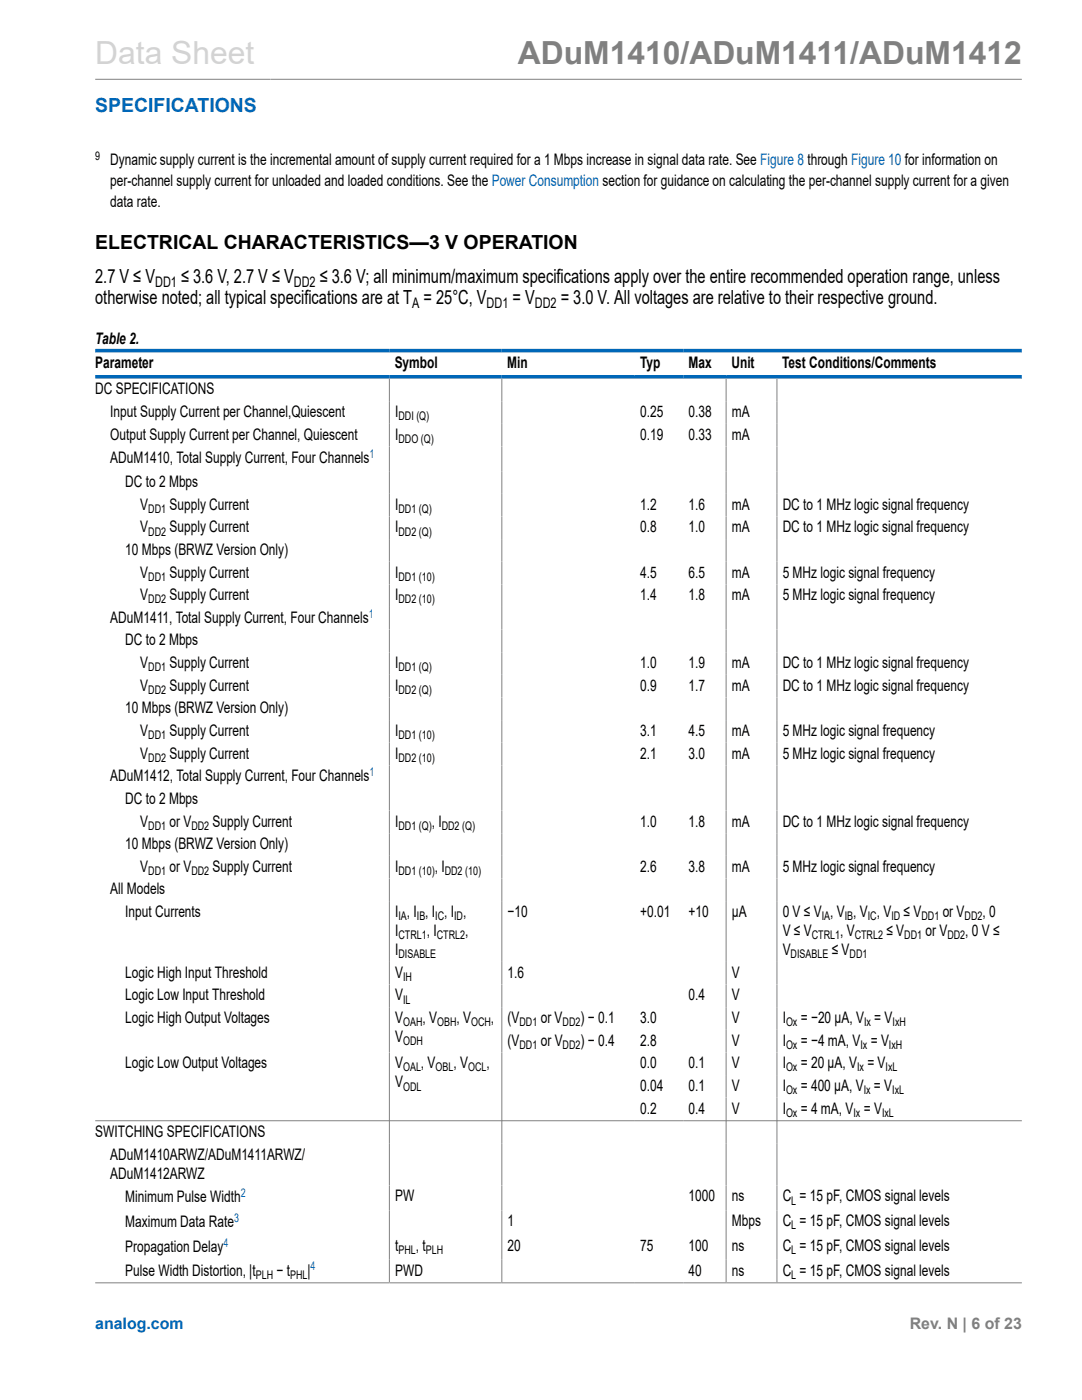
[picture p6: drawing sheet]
<svg xmlns="http://www.w3.org/2000/svg" width="216mm" height="279mm" viewBox="0 0 216 279" stroke-linecap="round" stroke-linejoin="round" font-family="sans-serif">
<defs><g id="words">
<text font-size="6.3" fill="#d3d3d3" x="19" y="12.7">Data Sheet</text>
<text font-size="6.3" fill="#808080" x="103.3" y="12.7">ADuM1410/ADuM1411/ADuM1412</text>
<text font-size="3.9" fill="#0067b8" x="19" y="22.3">SPECIFICATIONS</text>
<g font-size="3.9">
<text x="19" y="49.7">ELECTRICAL CHARACTERISTICS—3 V OPERATION</text>
<text x="19" y="56.5">2.7 V ≤ V</text>
<text x="36.1" y="56.5">≤ 3.6 V, 2.7 V ≤ V</text>
<text x="63.8" y="56.5">≤ 3.6 V; all minimum/maximum specifications apply over the entire recommended operation range, unless</text>
<text x="19" y="60.7">otherwise noted; all typical specifications are at T = 25°C, V</text>
<text x="102.3" y="60.7">= V</text>
<text x="111.9" y="60.7">= 3.0 V. All voltages are relative to their respective ground.</text>
</g>
<g font-size="3.2">
<text x="22" y="32.9">Dynamic supply current is the incremental amount of supply current required for a 1 Mbps increase in signal data rate. See Figure 8 through Figure 10 for information on</text>
<text x="22" y="37.2">per-channel supply current for unloaded and loaded conditions. See the Power Consumption section for guidance on calculating the per-channel supply current for a given</text>
<text x="22" y="41.4">data rate.</text>
<text x="19" y="68.6">Table 2.</text>
<text x="19" y="73.5">Parameter</text>
<text x="78.8" y="73.5">Symbol</text>
<text x="101.2" y="73.5">Min</text>
<text x="127.7" y="73.5">Typ</text>
<text x="137.4" y="73.5">Max</text>
<text x="145.9" y="73.5">Unit</text>
<text x="156.1" y="73.5">Test Conditions/Comments</text>
<text x="19" y="78.7">DC SPECIFICATIONS</text>
<text x="22" y="83.2">Input Supply Current per Channel,Quiescent</text>
<text x="78.8" y="83.2">I</text>
<text x="127.7" y="83.2">0.25</text>
<text x="137.4" y="83.2">0.38</text>
<text x="146" y="83.2">mA</text>
<text x="22" y="87.8">Output Supply Current per Channel, Quiescent</text>
<text x="78.8" y="87.8">I</text>
<text x="127.7" y="87.8">0.19</text>
<text x="137.4" y="87.8">0.33</text>
<text x="146" y="87.8">mA</text>
<text x="22" y="92.5">ADuM1410, Total Supply Current, Four Channels</text>
<text x="25" y="97.2">DC to 2 Mbps</text>
<text x="28" y="101.7">V</text>
<text x="33.8" y="101.7">Supply Current</text>
<text x="78.8" y="101.7">I</text>
<text x="127.7" y="101.7">1.2</text>
<text x="137.4" y="101.7">1.6</text>
<text x="146" y="101.7">mA</text>
<text x="156.2" y="101.7">DC to 1 MHz logic signal frequency</text>
<text x="28" y="106.2">V</text>
<text x="33.8" y="106.2">Supply Current</text>
<text x="78.8" y="106.2">I</text>
<text x="127.7" y="106.2">0.8</text>
<text x="137.4" y="106.2">1.0</text>
<text x="146" y="106.2">mA</text>
<text x="156.2" y="106.2">DC to 1 MHz logic signal frequency</text>
<text x="25" y="110.8">10 Mbps (BRWZ Version Only)</text>
<text x="28" y="115.3">V</text>
<text x="28" y="119.8">V</text>
<text x="33.8" y="115.3">Supply Current</text>
<text x="33.8" y="119.8">Supply Current</text>
<text x="78.8" y="115.3">I</text>
<text x="78.8" y="119.8">I</text>
<text x="127.7" y="115.3">4.5</text>
<text x="127.7" y="119.8">1.4</text>
<text x="137.4" y="115.3">6.5</text>
<text x="137.4" y="119.8">1.8</text>
<text x="146" y="115.3">mA</text>
<text x="146" y="119.8">mA</text>
<text x="156.2" y="115.3">5 MHz logic signal frequency</text>
<text x="156.2" y="119.8">5 MHz logic signal frequency</text>
<text x="22" y="124.3">ADuM1411, Total Supply Current, Four Channels</text>
<text x="25" y="128.8">DC to 2 Mbps</text>
<text x="28" y="137.9">V</text>
<text x="28" y="133.3">V</text>
<text x="33.8" y="137.9">Supply Current</text>
<text x="33.8" y="133.3">Supply Current</text>
<text x="78.8" y="137.9">I</text>
<text x="78.8" y="133.3">I</text>
<text x="127.7" y="133.3">1.0</text>
<text x="127.7" y="137.9">0.9</text>
<text x="137.4" y="133.3">1.9</text>
<text x="137.4" y="137.9">1.7</text>
<text x="146" y="133.3">mA</text>
<text x="146" y="137.9">mA</text>
<text x="156.2" y="133.3">DC to 1 MHz logic signal frequency</text>
<text x="156.2" y="137.9">DC to 1 MHz logic signal frequency</text>
<text x="25" y="142.4">10 Mbps (BRWZ Version Only)</text>
<text x="28" y="146.9">V</text>
<text x="33.8" y="146.9">Supply Current</text>
<text x="78.8" y="146.9">I</text>
<text x="127.7" y="146.9">3.1</text>
<text x="137.4" y="146.9">4.5</text>
<text x="146" y="146.9">mA</text>
<text x="156.2" y="146.9">5 MHz logic signal frequency</text>
<text x="22" y="155.9">ADuM1412, Total Supply Current, Four Channels</text>
<text x="28" y="151.4">V</text>
<text x="33.8" y="151.4">Supply Current</text>
<text x="78.8" y="151.4">I</text>
<text x="127.7" y="151.4">2.1</text>
<text x="137.4" y="151.4">3.0</text>
<text x="146" y="151.4">mA</text>
<text x="156.2" y="151.4">5 MHz logic signal frequency</text>
<text x="25" y="160.4">DC to 2 Mbps</text>
<text x="28" y="164.9">V</text>
<text x="33.8" y="164.9">or V</text>
<text x="42.4" y="164.9">Supply Current</text>
<text x="78.8" y="164.9">I</text>
<text x="86.2" y="164.9">, I</text>
<text x="127.7" y="164.9">1.0</text>
<text x="137.4" y="164.9">1.8</text>
<text x="146" y="164.9">mA</text>
<text x="156.2" y="164.9">DC to 1 MHz logic signal frequency</text>
<text x="25" y="169.5">10 Mbps (BRWZ Version Only)</text>
<text x="28" y="174">V</text>
<text x="33.8" y="174">or V</text>
<text x="42.4" y="174">Supply Current</text>
<text x="78.8" y="174">I</text>
<text x="86.7" y="174">, I</text>
<text x="127.7" y="174">2.6</text>
<text x="137.4" y="174">3.8</text>
<text x="146" y="174">mA</text>
<text x="156.2" y="174">5 MHz logic signal frequency</text>
<text x="22" y="178.5">All Models</text>
<text x="25" y="183">Input Currents</text>
<text x="78.8" y="183">I , I , I , I ,</text>
<text x="101.3" y="183">−10</text>
<text x="127.7" y="183">+0.01</text>
<text x="137.4" y="183">+10</text>
<text x="146" y="183">µA</text>
<text x="156.2" y="183">0 V ≤ V , V , V , V</text>
<text x="180.3" y="183">≤ V</text>
<text x="188.1" y="183">or V</text>
<text x="196" y="183">, 0</text>
<text x="78.8" y="190.6">I</text>
<text x="78.8" y="186.8">I</text>
<text x="85.2" y="186.8">, I</text>
<text x="92.8" y="186.8">,</text>
<text x="156.2" y="186.8">V ≤ V</text>
<text x="156.2" y="190.6">V</text>
<text x="166" y="190.6">≤ V</text>
<text x="167.6" y="186.8">, V</text>
<text x="176.9" y="186.8">≤ V</text>
<text x="184.7" y="186.8">or V</text>
<text x="192.6" y="186.8">, 0 V ≤</text>
<text x="25" y="195.1">Logic High Input Threshold</text>
<text x="78.8" y="195.1">V</text>
<text x="101.3" y="195.1">1.6</text>
<text x="146" y="195.1">V</text>
<text x="25" y="199.7">Logic Low Input Threshold</text>
<text x="78.8" y="199.7">V</text>
<text x="137.4" y="199.7">0.4</text>
<text x="146" y="199.7">V</text>
<text x="25" y="204.2">Logic High Output Voltages</text>
<text x="78.8" y="208">V</text>
<text x="78.8" y="204.2">V</text>
<text x="84.3" y="204.2">, V</text>
<text x="91.1" y="204.2">, V</text>
<text x="98" y="204.2">,</text>
<text x="101.3" y="208.7">(V</text>
<text x="101.3" y="204.2">(V</text>
<text x="107.9" y="204.2">or V</text>
<text x="107.9" y="208.7">or V</text>
<text x="115.8" y="208.7">) − 0.4</text>
<text x="115.8" y="204.2">) − 0.1</text>
<text x="127.7" y="208.7">2.8</text>
<text x="127.7" y="204.2">3.0</text>
<text x="146" y="208.7">V</text>
<text x="146" y="204.2">V</text>
<text x="156.2" y="208.7">I</text>
<text x="156.2" y="204.2">I</text>
<text x="159.8" y="208.7">= −4 mA, V = V</text>
<text x="159.8" y="204.2">= −20 µA, V = V</text>
<text x="25" y="213.2">Logic Low Output Voltages</text>
<text x="78.8" y="213.2">V</text>
<text x="84" y="213.2">, V</text>
<text x="90.5" y="213.2">, V</text>
<text x="97.1" y="213.2">,</text>
<text x="127.7" y="213.2">0.0</text>
<text x="137.4" y="213.2">0.1</text>
<text x="146" y="213.2">V</text>
<text x="156.2" y="213.2">I</text>
<text x="159.8" y="213.2">= 20 µA, V = V</text>
<text x="78.8" y="217">V</text>
<text x="127.7" y="217.7">0.04</text>
<text x="137.4" y="217.7">0.1</text>
<text x="146" y="217.7">V</text>
<text x="156.2" y="217.7">I</text>
<text x="159.8" y="217.7">= 400 µA, V = V</text>
<text x="19" y="226.9">SWITCHING SPECIFICATIONS</text>
<text x="127.7" y="222.2">0.2</text>
<text x="137.4" y="222.2">0.4</text>
<text x="146" y="222.2">V</text>
<text x="156.2" y="222.2">I</text>
<text x="159.8" y="222.2">= 4 mA, V = V</text>
<text x="22" y="231.4">ADuM1410ARWZ/ADuM1411ARWZ/</text>
<text x="22" y="235.3">ADuM1412ARWZ</text>
<text x="25" y="240">Minimum Pulse Width</text>
<text x="78.8" y="239.8">PW</text>
<text x="137.4" y="239.8">1000</text>
<text x="146" y="239.8">ns</text>
<text x="156.2" y="239.8">C = 15 pF, CMOS signal levels</text>
<text x="25" y="244.9">Maximum Data Rate</text>
<text x="101.3" y="244.7">1</text>
<text x="146" y="244.7">Mbps</text>
<text x="156.2" y="244.7">C = 15 pF, CMOS signal levels</text>
<text x="25" y="249.9">Propagation Delay</text>
<text x="78.8" y="249.6">t</text>
<text x="83" y="249.6">, t</text>
<text x="101.3" y="249.6">20</text>
<text x="127.7" y="249.6">75</text>
<text x="137.4" y="249.6">100</text>
<text x="146" y="249.6">ns</text>
<text x="156.2" y="249.6">C = 15 pF, CMOS signal levels</text>
<text x="25" y="254.6">Pulse Width Distortion, |t</text>
<text x="55.2" y="254.6">− t</text>
<text x="61.4" y="254.6">|</text>
<text x="78.8" y="254.6">PWD</text>
<text x="137.4" y="254.6">40</text>
<text x="146" y="254.6">ns</text>
<text x="156.2" y="254.6">C = 15 pF, CMOS signal levels</text>
</g>
<text font-size="3.2" fill="#0067b8" x="19" y="265.3">analog.com</text>
<text font-size="3.2" fill="#808080" x="181.5" y="265.3">Rev. N | 6 of 23</text>
<g font-size="2.9">
<text x="31" y="57.3">DD1</text>
<text x="58.6" y="57.3">DD2</text>
<text x="82.3" y="61.5">A</text>
<text x="97.1" y="61.5">DD1</text>
<text x="106.7" y="61.5">DD2</text>
</g>
<g font-size="2.4">
<text x="19" y="31.9">9</text>
<text x="79.5" y="83.9">DDI (Q)</text>
<text x="79.5" y="88.4">DDO (Q)</text>
<text x="29.6" y="106.9">DD2</text>
<text x="29.6" y="102.4">DD1</text>
<text x="79.5" y="102.4">DD1 (Q)</text>
<text x="79.5" y="106.9">DD2 (Q)</text>
<text x="29.6" y="115.9">DD1</text>
<text x="79.5" y="115.9">DD1 (10)</text>
<text x="29.6" y="120.4">DD2</text>
<text x="79.5" y="120.4">DD2 (10)</text>
<text x="29.6" y="134">DD1</text>
<text x="79.5" y="134">DD1 (Q)</text>
<text x="29.6" y="138.5">DD2</text>
<text x="79.5" y="138.5">DD2 (Q)</text>
<text x="29.6" y="147.5">DD1</text>
<text x="79.5" y="147.5">DD1 (10)</text>
<text x="29.6" y="152">DD2</text>
<text x="79.5" y="152">DD2 (10)</text>
<text x="29.6" y="165.6">DD1</text>
<text x="38.2" y="165.6">DD2</text>
<text x="79.5" y="165.6">DD1 (Q)</text>
<text x="88.1" y="165.6">DD2 (Q)</text>
<text x="29.6" y="174.6">DD1</text>
<text x="38.2" y="174.6">DD2</text>
<text x="79.5" y="174.6">DD1 (10)</text>
<text x="88.7" y="174.6">DD2 (10)</text>
<text x="79.5" y="183.6">IA</text>
<text x="83.2" y="183.6">IB</text>
<text x="86.8" y="183.6">IC</text>
<text x="90.6" y="183.6">ID</text>
<text x="164" y="183.6">IA</text>
<text x="168.6" y="183.6">IB</text>
<text x="173.2" y="183.6">IC</text>
<text x="177.9" y="183.6">ID</text>
<text x="183.9" y="183.6">DD1</text>
<text x="192.5" y="183.6">DD2</text>
<text x="79.5" y="191.3">DISABLE</text>
<text x="79.5" y="187.5">CTRL1</text>
<text x="87.1" y="187.5">CTRL2</text>
<text x="157.8" y="191.3">DISABLE</text>
<text x="162" y="187.5">CTRL1</text>
<text x="169.5" y="191.3">DD1</text>
<text x="170.6" y="187.5">CTRL2</text>
<text x="180.4" y="187.5">DD1</text>
<text x="189" y="187.5">DD2</text>
<text x="80.4" y="195.8">IH</text>
<text x="80.4" y="200.3">IL</text>
<text x="80.4" y="208.6">ODH</text>
<text x="80.4" y="204.8">OAH</text>
<text x="87.2" y="204.8">OBH</text>
<text x="94" y="204.8">OCH</text>
<text x="103.7" y="204.8">DD1</text>
<text x="103.7" y="209.3">DD1</text>
<text x="112.3" y="209.3">DD2</text>
<text x="112.3" y="204.8">DD2</text>
<text x="156.8" y="204.8">Ox</text>
<text x="156.8" y="209.3">Ox</text>
<text x="171.7" y="209.3">Ix</text>
<text x="172.4" y="204.8">Ix</text>
<text x="177.4" y="209.3">IxH</text>
<text x="178.1" y="204.8">IxH</text>
<text x="80.4" y="213.8">OAL</text>
<text x="86.9" y="213.8">OBL</text>
<text x="93.4" y="213.8">OCL</text>
<text x="156.8" y="213.8">Ox</text>
<text x="171" y="213.8">Ix</text>
<text x="176.7" y="213.8">IxL</text>
<text x="80.4" y="217.7">ODL</text>
<text x="156.8" y="218.4">Ox</text>
<text x="172.3" y="218.4">Ix</text>
<text x="178" y="218.4">IxL</text>
<text x="156.8" y="222.9">Ox</text>
<text x="170.3" y="222.9">Ix</text>
<text x="176" y="222.9">IxL</text>
<text x="157.9" y="240.4">L</text>
<text x="157.9" y="245.3">L</text>
<text x="79.5" y="250.3">PHL</text>
<text x="85" y="250.3">PLH</text>
<text x="157.9" y="250.3">L</text>
<text x="51" y="255.2">PLH</text>
<text x="57.9" y="255.2">PHL</text>
<text x="157.9" y="255.2">L</text>
</g>
<g font-size="2.4" fill="#0067b8">
<text x="73.8" y="91.4">1</text>
<text x="73.6" y="123.2">1</text>
<text x="73.8" y="154.9">1</text>
<text x="48" y="238.9">2</text>
<text x="46.7" y="243.9">3</text>
<text x="44.6" y="248.8">4</text>
<text x="62" y="253.5">4</text>
</g>
</g></defs>
<path d="M19 15.8h184.9M77.7 75.6v180.3M100.1 75.6v180.3M144.9 75.6v180.3M155 75.6v180.3M19 223.7h184.9M19 256h184.9" fill="none" stroke="#808080" stroke-width=".2"/>
<path d="M19 70h184.9M19 75.2h184.9" fill="none" stroke="#0067b8" stroke-width=".71"/>
<use href="#words"/>
</svg>
